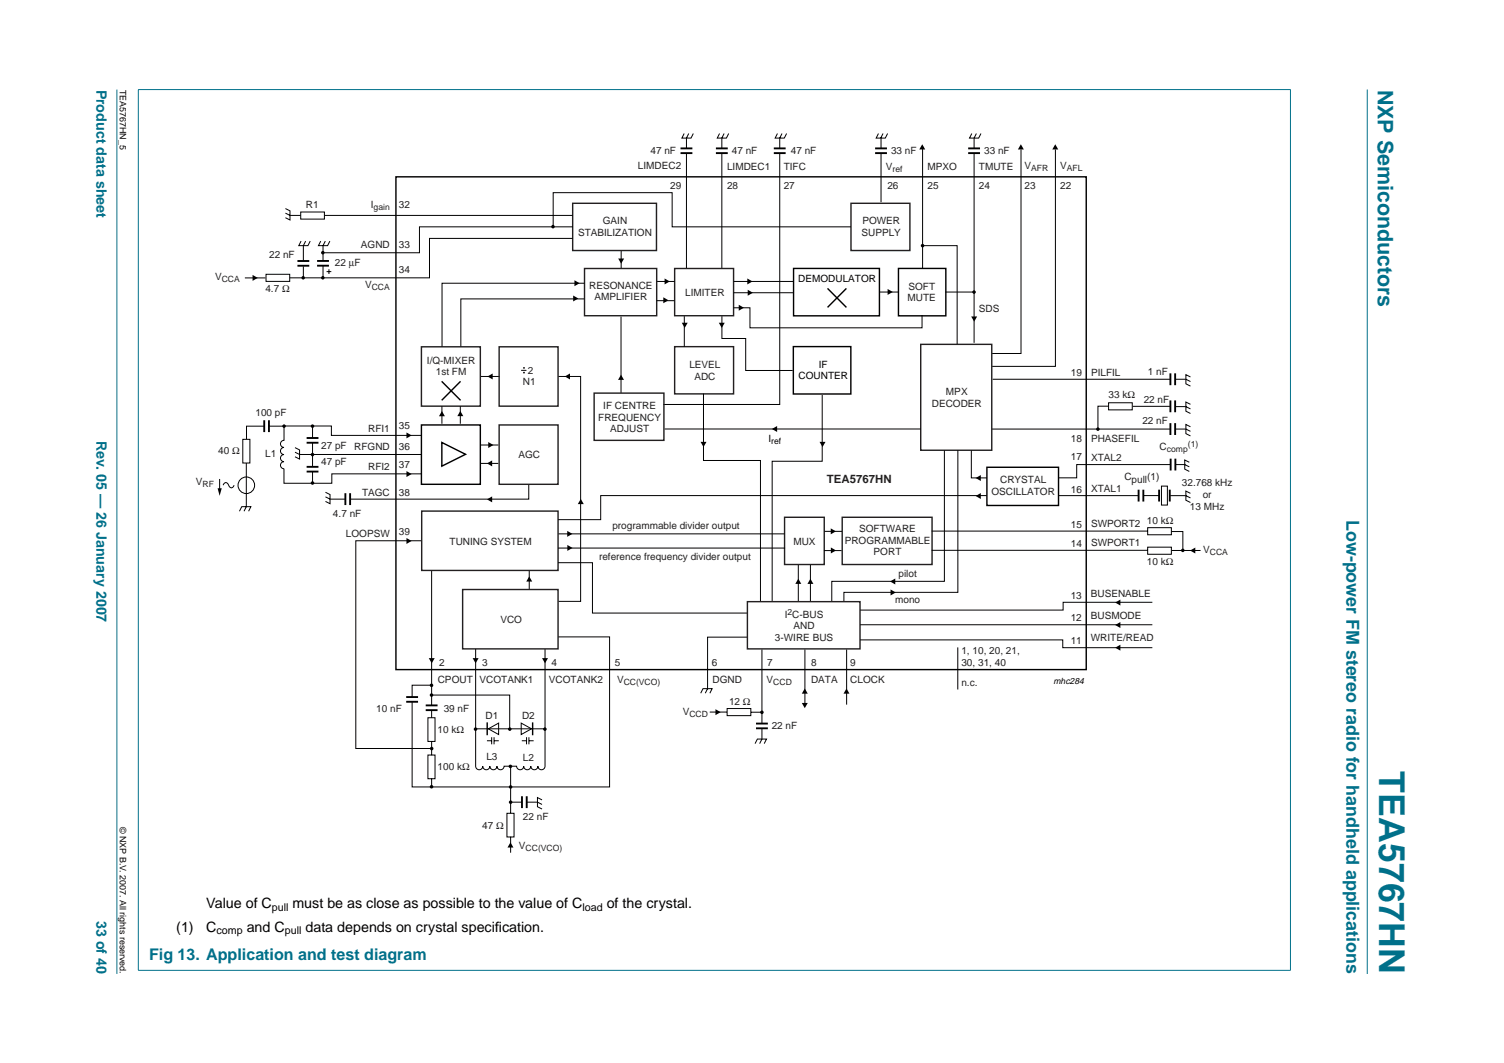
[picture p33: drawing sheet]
<svg xmlns="http://www.w3.org/2000/svg" width="297mm" height="210mm" viewBox="0 0 297 210" stroke-linecap="round" stroke-linejoin="round" font-family="sans-serif">
<defs><g id="words">
<text font-size="7.1" fill="#00708a" x="272.4" y="152.3" transform="rotate(90 272.4 152.3)">TEA5767HN</text>
<text font-size="4.2" fill="#00708a" x="272.2" y="17.7" transform="rotate(90 272.2 17.7)">NXP Semiconductors</text>
<text font-size="3.5" fill="#00708a" x="265.9" y="102.7" transform="rotate(90 265.9 102.7)">Low-power FM stereo radio for handheld applications</text>
<text font-size="3.2" fill="#00708a" x="29.4" y="189.5">Fig 13. Application and test diagram</text>
<g font-size="2.8" fill="#00708a">
<text x="19.1" y="17.7" transform="rotate(90 19.1 17.7)">Product data sheet</text>
<text x="19.1" y="87.1" transform="rotate(90 19.1 87.1)">Rev. 05 — 26 January 2007</text>
<text x="19.1" y="181.8" transform="rotate(90 19.1 181.8)">33 of 40</text>
</g>
<g font-size="2.8">
<text x="40.7" y="179.4">Value of C</text>
<text x="57.8" y="179.4">must be as close as possible to the value of C</text>
<text x="119.8" y="179.4">of the crystal.</text>
<text x="34.8" y="184">(1)</text>
<text x="40.7" y="184">C</text>
<text x="48.7" y="184">and C</text>
<text x="60.3" y="184">data depends on crystal specif</text>
<text x="97.8" y="184">ication.</text>
</g>
<text font-size="2.3" fill="#231f20" x="163.3" y="95.4">TEA5767HN</text>
<g font-size="2.1">
<text x="53.7" y="179.9">pull</text>
<text x="115" y="179.9">load</text>
<text x="42.8" y="184.5">comp</text>
<text x="56.3" y="184.5">pull</text>
</g>
<g font-size="2" fill="#231f20">
<text x="126" y="33.4">LIMDEC2</text>
<text x="128.5" y="30.5">47 nF</text>
<text x="143.6" y="33.5">LIMDEC1</text>
<text x="144.5" y="30.5">47 nF</text>
<text x="154.8" y="33.5">TIFC</text>
<text x="156.2" y="30.5">47 nF</text>
<text x="175" y="33.5">V</text>
<text x="176" y="30.5">33 nF</text>
<text x="183.2" y="33.5">MPXO</text>
<text x="193.3" y="33.5">TMUTE</text>
<text x="194.4" y="30.5">33 nF</text>
<text x="202.3" y="33.4">V</text>
<text x="209.4" y="33.3">V</text>
<text x="60.4" y="41.1">R1</text>
<text x="73.2" y="41.2">I</text>
<text x="78.8" y="41.2">32</text>
<text x="132.4" y="37.3">29</text>
<text x="143.6" y="37.3">28</text>
<text x="154.8" y="37.3">27</text>
<text x="175.3" y="37.3">26</text>
<text x="183.2" y="37.3">25</text>
<text x="193.3" y="37.3">24</text>
<text x="202.3" y="37.3">23</text>
<text x="209.4" y="37.3">22</text>
<text x="114.2" y="46.6">STABILIZATION</text>
<text x="119.1" y="44.3">GAIN</text>
<text x="170.1" y="46.6">SUPPLY</text>
<text x="170.3" y="44.3">POWER</text>
<text x="53.2" y="51">22 nF</text>
<text x="66.1" y="52.6">22 µF</text>
<text x="71.3" y="49">AGND</text>
<text x="78.8" y="49">33</text>
<text x="78.8" y="54">34</text>
<text x="42.5" y="55.2">V</text>
<text x="52.4" y="57.7">4.7 Ω</text>
<text x="72.1" y="56.9">V</text>
<text x="116.4" y="57">RESONANCE</text>
<text x="117.4" y="59.3">AMPLIFIER</text>
<text x="135.3" y="58.4">LIMITER</text>
<text x="179.3" y="59.5">MUTE</text>
<text x="179.4" y="57.2">SOFT</text>
<text x="193.3" y="61.7">SDS</text>
<text x="84.3" y="71.8">I/Q-MIXER</text>
<text x="86.1" y="74.1">1st FM</text>
<text x="103.3" y="76.1">N1</text>
<text x="104.2" y="73.8">2</text>
<text x="136.1" y="72.6">LEVEL</text>
<text x="137.1" y="74.9">ADC</text>
<text x="211.5" y="74.3">19</text>
<text x="215.5" y="74.2">PILFIL</text>
<text x="226.7" y="74">1 nF</text>
<text x="50.5" y="82.1">100 pF</text>
<text x="118.2" y="83.1">FREQUENCY</text>
<text x="119.2" y="80.7">IF CENTRE</text>
<text x="184" y="80.3">DECODER</text>
<text x="186.8" y="78">MPX</text>
<text x="218.9" y="78.6">33 kΩ</text>
<text x="225.6" y="83.7">22 nF</text>
<text x="225.9" y="79.5">22 nF</text>
<text x="43.1" y="89.6">40 Ω</text>
<text x="63.4" y="88.7">27 pF</text>
<text x="70" y="88.9">RFGND</text>
<text x="72.7" y="85.4">RFI1</text>
<text x="78.8" y="88.9">36</text>
<text x="78.8" y="84.6">35</text>
<text x="120.5" y="85.4">ADJUST</text>
<text x="211.5" y="87.4">18</text>
<text x="215.5" y="87.4">PHASEFIL</text>
<text x="229" y="88.9">C</text>
<text x="38.7" y="95.8">V</text>
<text x="52.4" y="90.2">L1</text>
<text x="63.4" y="91.9">47 pF</text>
<text x="72.7" y="92.8">RFI2</text>
<text x="78.8" y="92.4">37</text>
<text x="102.4" y="90.4">AGC</text>
<text x="197.5" y="95.4">CRYSTAL</text>
<text x="211.5" y="90.9">17</text>
<text x="215.5" y="91">XTAL2</text>
<text x="222.1" y="94.8">C</text>
<text x="223.5" y="95.3">pull</text>
<text x="226.6" y="94.8">(1)</text>
<text x="233.4" y="96">32.768 kHz</text>
<text x="71.5" y="97.9">TAGC</text>
<text x="78.8" y="97.9">38</text>
<text x="195.8" y="97.8">OSCILLATOR</text>
<text x="211.5" y="97.3">16</text>
<text x="215.5" y="97.2">XTAL1</text>
<text x="235" y="100.7">13 MHz</text>
<text x="237.5" y="98.3">or</text>
<text x="65.8" y="102">4.7 nF</text>
<text x="68.3" y="106">LOOPSW</text>
<text x="78.8" y="105.6">39</text>
<text x="88.8" y="107.5">TUNING SYSTEM</text>
<text x="121" y="104.5">programmable divider output</text>
<text x="156.7" y="107.5">MUX</text>
<text x="166.8" y="107.3">PROGRAMMABLE</text>
<text x="169.7" y="105">SOFTWARE</text>
<text x="211.5" y="104.2">15</text>
<text x="215.5" y="107.8">SWPORT1</text>
<text x="215.5" y="104.1">SWPORT2</text>
<text x="226.5" y="103.5">10 kΩ</text>
<text x="118.3" y="110.7">reference frequency divider output</text>
<text x="172.5" y="109.7">PORT</text>
<text x="177.4" y="113.9">pilot</text>
<text x="211.5" y="108.1">14</text>
<text x="226.5" y="111.6">10 kΩ</text>
<text x="237.6" y="109.2">V</text>
<text x="176.8" y="119">mono</text>
<text x="211.5" y="118.2">13</text>
<text x="215.4" y="117.8">BUSENABLE</text>
<text x="98.8" y="123">VCO</text>
<text x="155" y="122">I C-BUS</text>
<text x="156.7" y="124.3">AND</text>
<text x="211.5" y="122.6">12</text>
<text x="215.4" y="122.3">BUSMODE</text>
<text x="86.7" y="131.5">2</text>
<text x="95.2" y="131.5">3</text>
<text x="108.9" y="131.5">4</text>
<text x="121.4" y="131.5">5</text>
<text x="140.6" y="131.5">6</text>
<text x="151.5" y="131.5">7</text>
<text x="153" y="126.6">3-WIRE BUS</text>
<text x="160.2" y="131.5">8</text>
<text x="167.9" y="131.5">9</text>
<text x="189.9" y="129.2">1, 10, 20, 21,</text>
<text x="189.9" y="131.5">30, 31, 40</text>
<text x="211.5" y="127.2">11</text>
<text x="215.4" y="126.6">WRITE/READ</text>
<text x="86.5" y="134.8">CPOUT</text>
<text x="94.7" y="134.8">VCOTANK1</text>
<text x="108.4" y="134.8">VCOTANK2</text>
<text x="121.9" y="134.8">V</text>
<text x="140.7" y="134.8">DGND</text>
<text x="151.4" y="134.8">V</text>
<text x="160.2" y="134.8">DATA</text>
<text x="167.9" y="134.8">CLOCK</text>
<text x="189.9" y="135.4">n.c.</text>
<text x="74.3" y="140.5">10 nF</text>
<text x="87.6" y="140.5">39 nF</text>
<text x="95.9" y="141.9">D1</text>
<text x="103.1" y="141.9">D2</text>
<text x="134.8" y="141.1">V</text>
<text x="144" y="139.2">12 Ω</text>
<text x="152.4" y="143.9">22 nF</text>
<text x="86.4" y="144.7">10 kΩ</text>
<text x="86.4" y="152">100 kΩ</text>
<text x="96.1" y="150.1">L3</text>
<text x="103.3" y="150.2">L2</text>
<text x="103.3" y="162">22 nF</text>
<text x="95.2" y="163.6">47 Ω</text>
<text x="102.5" y="167.6">V</text>
</g>
<g font-size="2">
<text x="157.7" y="55.7">DEMODULATOR</text>
<text x="157.7" y="74.9">COUNTER</text>
<text x="161.7" y="72.6">IF</text>
<text x="151.8" y="87.3">I</text>
</g>
<g font-size="1.8">
<text x="23.7" y="17.7" transform="rotate(90 23.7 17.7)">TEA5767HN_5</text>
<text x="23.7" y="163.3" transform="rotate(90 23.7 163.3)">© NXP B.V. 2007. All rights reserved.</text>
</g>
<g font-size="1.7" fill="#231f20">
<text x="176.3" y="33.9">ref</text>
<text x="203.6" y="33.8">AFR</text>
<text x="210.7" y="33.7">AFL</text>
<text x="73.8" y="41.6">gain</text>
<text x="43.8" y="55.6">CCA</text>
<text x="73.4" y="57.3">CCA</text>
<text x="230.5" y="89.3">comp</text>
<text x="234.6" y="88.3">(1)</text>
<text x="40" y="96.2">RF</text>
<text x="239" y="109.6">CCA</text>
<text x="155.5" y="121.4">2</text>
<text x="123.2" y="135.2">CC(VCO)</text>
<text x="152.7" y="135.2">CCD</text>
<text x="136.2" y="141.5">CCD</text>
<text x="103.8" y="168">CC(VCO)</text>
</g>
<g font-size="1.7">
<text x="152.3" y="87.7">ref</text>
<text x="208.1" y="135">mhc284</text>
</g>
</g></defs>
<g fill="#00708a" stroke="#00708a" stroke-width=".2">
<path d="M23.1 17.7v174.6z"/>
<path d="M270 17.7v174.6z"/>
<path d="M27.3 17.7v173.9z"/>
<path d="M254.9 17.7v173.9z"/>
<path d="M27.3 17.7h227.6z"/>
<path d="M27.3 191.6h227.6z"/>
</g>
<g fill="#000">
<path d="M182.1 28.5l.6 1h-1.1zM201.6 28.5l.6 1h-1.2zM208.4 28.5l.6 1h-1.2zM49.9 54.3l1 .6-1 .6zM113.2 58.4l1 .5-1 .6zM113.5 55.3l1 .6-1 .6zM122.1 51h1.2l-.6 1.1zM131 58.7l1 .6-1 .6zM131.3 55l1 .6-1 .6zM147.6 55l1 .6-1 .6zM147.7 57.2l1 .6-1 .6zM175.3 57.1l1 .6-1 .5z"/>
<path d="M96.3 74.3l1-.5v1.1zM111.5 74.3l1.1-.5v1.1zM122.7 74l.5 1h-1.1zM134.6 63.7h1.2l-.6 1.1zM142 63.7h1.1l-.6 1.1zM145.9 60.2l1 .6-1 .6zM191.8 62.5h1.2l-.6 1zM43 96.4h.8l-.4 1.5zM80.3 85.4l1 .6-1 .6zM80.3 93l1 .6-1 .6zM87.3 81.2l.6 1h-1.2zM90.9 81.1l.6 1.1h-1.2z"/>
<path d="M96.4 87.3l1.1 .6-1.1 .6zM96.2 91.5l1-.6v1.2zM96.2 98.6l1-.6v1.2zM114.7 98.5l.6 1h-1.2zM138.4 87.3h1.1l-.6 1zM152.5 84.7l1-.6v1.2zM161.9 87.3h1.1l-.6 1zM192.7 94.4l1-.6v1.2zM192.7 97.9l1-.5v1.1zM80.3 106.2l1 .6-1 .6zM104.5 113.8l.6 1h-1.2zM112 104.8l1.1 .6-1.1 .6z"/>
<path d="M112 107.6l1.1 .6-1.1 .6zM157.7 114.3l.6 1h-1.2zM160.1 114.3l.5 1h-1.1zM164.1 104.3l1 .6-1 .6zM164.1 108.1l1 .6-1 .6zM175.9 116.4l1 .6-1 .6zM175.8 114.8l1-.6v1.2zM220.2 119l1.1-.6v1.2zM235 108.7l1.1-.6v1.2zM84.7 130h1.2l-.6 1zM93.3 130h1.2l-.6 1zM107.1 130h1.1l-.6 1z"/>
<path d="M158.9 135.9l.6 1.1h-1.1zM158.4 138.8h1.1l-.6 1zM167.2 135.9l.6 1.1h-1.2zM220.2 127.9l1.1-.6v1.2zM220.2 123.4l1.1-.6v1.2zM141.3 140l1 .6-1 .6zM100.8 166.3l.6 1.1h-1.2z"/>
<circle cx="59.9" cy="54.8" r=".35"/>
<circle cx="63.8" cy="49.9" r=".35"/>
<circle cx="63.8" cy="54.8" r=".35"/>
<circle cx="109.2" cy="44.8" r=".35"/>
<circle cx="182.2" cy="48.5" r=".35"/>
<circle cx="192.4" cy="57.7" r=".35"/>
<circle cx="103.5" cy="72.6" r=".18"/>
<circle cx="103.5" cy="73.6" r=".18"/>
<circle cx="56.1" cy="84.1" r=".35"/>
<circle cx="61.7" cy="89.8" r=".35"/>
<circle cx="61.7" cy="95.4" r=".35"/>
<circle cx="61.7" cy="84.1" r=".35"/>
<circle cx="216.8" cy="84.7" r=".35"/>
<circle cx="233.6" cy="108.7" r=".35"/>
<circle cx="85.2" cy="137.3" r=".35"/>
<circle cx="85.2" cy="135.3" r=".35"/>
<circle cx="85.2" cy="155.4" r=".35"/>
<circle cx="85.3" cy="147.8" r=".35"/>
<circle cx="93.9" cy="144" r=".35"/>
<circle cx="100.7" cy="144" r=".35"/>
<circle cx="100.8" cy="151.3" r=".35"/>
<circle cx="100.8" cy="155.4" r=".35"/>
<circle cx="100.8" cy="158.4" r=".35"/>
<circle cx="107.6" cy="144" r=".35"/>
<circle cx="150.5" cy="140.7" r=".35"/>
</g>
<g fill="none" stroke="#000" stroke-width=".2">
<path d="M135.1 26.4l-.4 .9h1.8l.4-.9M135.6 30.2v22.8M136 26.4l-.4 .9v2M142.1 26.4l-.4 .9h1.8l.4-.9M142.6 30.2v22.8M143 26.4l-.4 .9v2M153.5 26.4l-.4 .9h1.8l.5-.9M154 30.2v49.7h-23M154.4 26.4l-.4 .9v2M173.5 26.4l-.5 .9h1.8l.5-.9M174 27.3v2M174 30.2v9.7"/>
<path d="M174.4 26.4l-.5 .9M182.2 28.9v24.1M191.9 26.4l-.4 .9h1.8l.4-.9M192.4 30.2v37.5M192.8 26.4l-.4 .9v2M201.6 29.5v40.3h-5.6M208.4 29.5v42.8h-12.4M48.4 54.9h4M52.5 54.2h4.7v1.4h-4.7zM56.4 41.2l.9 .4v1.8l-.9-.4M56.4 42.1l.9 .4h2.1M59.4 41.9h4.7v1.4h-4.7z"/>
<path d="M59.5 47.6l-.5 .9h1.8l.5-.9M59.9 52.6v2.3M60.4 47.6l-.5 .9v3M63.3 47.6l-.4 .9h1.8l.5-.9M63.8 48.4v3.1M63.8 52.5v2.3M64.1 42.5h49M64.2 47.6l-.4 .9M64.5 53.6h.9M65 53.2v.9M109.3 44.7v-6.7h23.4v6.8h35.4M113.1 47.1h-28.3v7.8h-27.6"/>
<path d="M113.1 44.8h-30.3v5.1h-19.1M115.4 59h-24.4v9.4M115.5 55.9h-28.2v12.6M122.7 49.5v3.5M129.7 59.4h3.5M129.8 55.6h3.5M144.9 57.8h11.7M144.9 55.6h11.7M173.7 57.7h3.7M182.2 48.5h6.8v19.4M186.7 57.7h5.6M95 74.3h3.7"/>
<path d="M102.9 73.1h1.1M110.3 74.3h4.4v44.4h-4.4M122.7 62.5v15.1M135.1 62.4v6.1M138.9 77.7v13.2h11.3v27.8M142.6 62.4v4.4h4.7v6.4h9.3M144.9 60.8h3.2v3.9h34v-2.5M162.4 78v13.1h-9.9v27.6M196 74.9h35.2M218.9 79.5h4.7v1.4h-4.7zM232.1 74.9h2.1l.9 .4M235.1 74.4l-.9-.4v1.8l.9 .4"/>
<path d="M235.1 79.8l-.9-.4v1.8l.9 .4M43.4 94.6v2.4M44.1 95.8a.58 .58 0 0 1 .6-.5 .58 .58 0 0 1 .5 .6 .52 .52 0 0 0 .6 .4 .52 .52 0 0 0 .4-.5M48 86.8h1.4v4.6h-1.4zM48.6 91.4v8.6l-.4 1M52.2 84.2h-3.5v2.5M53.1 84.2l12.4-.1v1.9h17.7M56.1 92.5v2.9h9.4v-1.8h17.7M56.1 84.2v2.7a.7 .7 0 0 0-.7 .8 .7 .7 0 0 0 .7 .7 .7 .7 0 0 0-.7 .7 .7 .7 0 0 0 .7 .7 .7 .7 0 0 0-.7 .7 .7 .7 0 0 0 .7 .7 .7 .7 0 0 0-.7 .7 .7 .7 0 0 0 .7 .7M58.3 88.4l.9 .4v1.8l-.9-.4M58.3 89.3l.9 .4h24M61.7 84.2v2.3"/>
<path d="M61.7 87.4v2.4M61.7 89.8v2.4M61.7 93.1v2.4M64.3 97.2l.9 .5v1.8l-.9-.5M64.3 98.1l.9 .5h3M87.3 80.2v3.5M90.9 80.2v3.5M94.9 91.5h3.5M94.9 87.9h3.5M104.4 95.7v2.9h-35.3M131.3 84.7h50.5M186.5 88.9v25.9h-22.2v3.9"/>
<path d="M189.2 88.9v28.1h-22.5v1.8M191.8 88.9v5.5h3.1M194.9 97.9h-76.3v4.7h-8.4M195.9 84.7h35.3M209.1 97.9h15.8M218.9 80.2h-2.1v4.7M223.7 80.2h7.4M225.9 97.9h3M229.4 96h1.2v3.7h-1.2zM231.1 97.9h3.1l.9 .4M231.2 91.7h-18.6v2.7h-3.5M232.1 84.7h2.1l.9 .5"/>
<path d="M232.1 80.3h2.1l.9 .4M232.1 91.7h1.8M234 91.7l.9 .5M234.9 91.3l-.9-.5v1.8l.9 .5M235.1 97.4l-.9-.4v1.8l.9 .4M235.1 84.3l-.9-.5v1.8l.9 .5M47.3 101l.4-1h1.8l-.4 1M83.2 106.8h-12.9v41h15M85.2 112.7v26.6M104.5 112.7v3.7M110.2 111.1h6.8v10h30.5M110.2 108.2h44.8"/>
<path d="M110.3 105.4h44.7M157.7 111.5v7.3M160.1 111.5v7.3M162.7 108.7h3.5M162.8 104.9h3.5M184 108.7h42.7M184 104.9h42.7M226.7 108h4.6v1.4h-4.6zM226.7 104.2h4.6v1.4h-4.6zM227.6 118.9h-17.6v1.6h-40.1M231.3 105h2.3v3.7M231.4 108.7h5.7"/>
<path d="M85.2 135.3h-3.8v2.3M85.2 137.3h15.5v6.6M93.9 128.2v23.1a.7 .7 0 0 0 .7 .7 .7 .7 0 0 0 .7-.7 .7 .7 0 0 0 .7 .7 .7 .7 0 0 0 .7-.7 .7 .7 0 0 0 .7 .7 .7 .7 0 0 0 .8-.7 .7 .7 0 0 0 .7 .7 .7 .7 0 0 0 .7-.7h2.4a.7 .7 0 0 0 .7 .7 .7 .7 0 0 0 .7-.7 .7 .7 0 0 0 .7 .7 .7 .7 0 0 0 .7-.7 .7 .7 0 0 0 .7 .7 .7 .7 0 0 0 .7-.7 .7 .7 0 0 0 .7 .7 .7 .7 0 0 0 .7-.7v-23.1M110.2 125.8h10.2v29.6h-39v-16.8M138.4 136.9l.4-.9h1.8l-.4 .9M139.7 136l-.4 .9M143.6 139.9h4.7v1.4h-4.7zM147.5 125.8h-7.8v10.4M150.5 128.2v14.7M159 128.2v10.8M167.2 128.2v10.9M169.9 126.4h40v1.5h17.7"/>
<path d="M169.9 123.4h57.7M189.2 127.8v8.4M84.5 141.7h1.4v4.7h-1.4zM84.5 149.1h1.4v4.7h-1.4zM85.2 140.2v1.5M85.2 146.4v2.7M85.2 153.8v1.5M94 143.9h13.5M96.2 146.3h.9M96.4 143.9l2.1-1.1v2.2zM97.1 145.6v1.4M97.6 146.3h.9"/>
<path d="M97.6 145.6v1.4M100.8 151.4v9.2M100.9 158.4h2.2M102.9 142.8l2.1 1.1-2.1 1.1zM103.1 146.3h.9M104 145.6v1.4M104 158.4h2.1l1 .5M104.5 146.3h.9M104.5 145.6v1.4M107.1 157.9l-1-.4v1.8l1 .5M140.2 140.6h3.3M148.3 140.6h2.1"/>
<path d="M149.1 146.8l.5-.9h1.8l-.5 .9M150.5 143.8v2.1l-.5 .9M100.1 160.6h1.4v4.7h-1.4zM100.8 165.2v3.2"/>
<circle cx="48.6" cy="95.8" r="1.64"/>
</g>
<g fill="none" stroke="#000" stroke-width=".37">
<path d="M134.4 30.2h2.3M134.4 29.3h2.3M141.4 30.2h2.3M141.4 29.3h2.3M152.8 30.2h2.4M152.8 29.3h2.4M172.8 30.2h2.4M172.8 29.3h2.4M191.2 30.2h2.4M191.2 29.3h2.4M58.7 52.5h2.4M58.7 51.5h2.4"/>
<path d="M62.6 52.5h2.4M62.6 51.5h2.4M231.2 73.7v2.4M231.2 79.1v2.3M232.1 73.7v2.4M232.1 79.1v2.3M52.2 83v2.3M53.1 83v2.3M60.6 86.5h2.3M60.6 87.4h2.3M60.6 92.2h2.3M60.6 93.1h2.3"/>
<path d="M68.2 97.4v2.3M69.1 97.4v2.3M224.9 96.7v2.3M225.8 96.7v2.3M228.9 96.7v2.3M231 96.7v2.3M231.2 83.6v2.3M231.2 90.6v2.3M232.1 83.6v2.3M232.1 90.6v2.3M80.2 137.6h2.4M80.2 138.6h2.4"/>
<path d="M84.1 139.3h2.3M84.1 140.2h2.3M103.1 157.2v2.4M104 157.2v2.4M149.3 142.9h2.4M149.3 143.8h2.4"/>
</g>
<g fill="none" stroke="#231f20" stroke-width=".28">
<path d="M113.1 40.1h16.6v9.4h-16.6zM115.4 53h14.3v9.3h-14.3zM133.2 53h11.7v9.3h-11.7zM168.1 40.1h11.6v9.4h-11.6zM83.2 68.5h11.7v11.7h-11.7zM98.6 68.5h11.6v11.7h-11.6zM117.3 77.6h13.8v9.4h-13.8zM133.2 68.5h11.7v9.3h-11.7zM181.8 68h14.1v20.9h-14.1zM98.6 83.9h11.6v11.7h-11.6zM83.3 100.9h26.9v11.7h-26.9zM91.4 116.4h18.8v11.7h-18.8z"/>
<path d="M147.6 118.8h22.3v9.3h-22.3zM155 102.1h7.8v9.4h-7.8zM166.3 102.1h17.8v9.4h-17.8z"/>
</g>
<g fill="none" stroke="#000" stroke-width=".28">
<path d="M78.2 34.9h136.3v97.3h-136.3zM156.7 53h17v9.4h-17zM163.4 56.9l3.8 3.8M167.2 57l-3.8 3.7M177.4 53h9.4v9.4h-9.4zM87.2 75.3l3.8 3.8M91 75.3l-3.8 3.7M156.7 68.4h11.3v9.4h-11.3zM83.2 83.9h11.7v11.7h-11.7zM87.3 87.4l4.6 2.3-4.6 2.3zM194.9 92.3h14.2v7.5h-14.2zM96.2 142.8v2.2"/>
<path d="M105.2 142.8v2.2"/>
</g>
<use href="#words"/>
</svg>
